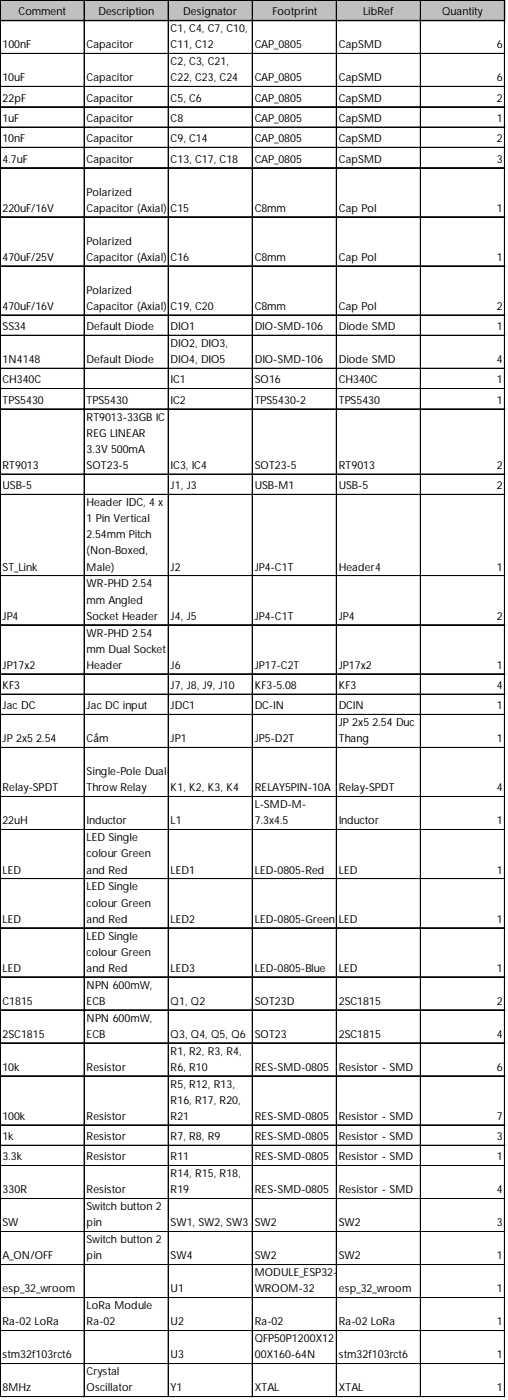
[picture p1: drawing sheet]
<svg xmlns="http://www.w3.org/2000/svg" width="108mm" height="297mm" viewBox="0 0 108 297" stroke-linecap="round" stroke-linejoin="round" font-family="sans-serif">
<defs><g id="words">
<g font-size="2.3">
<text x="3.9" y="3.2">Comment</text>
<text x="20.8" y="3.2">Description</text>
<text x="38.8" y="3.2">Designator</text>
<text x="57.7" y="3.2">Footprint</text>
<text x="76.9" y="3.2">LibRef</text>
<text x="93.7" y="3.2">Quantity</text>
<text x=".5" y="10.2">100nF</text>
<text x="18.3" y="10.2">Capacitor</text>
<text x="36.1" y="6.8">C1, C4, C7, C10,</text>
<text x="36.1" y="10.2">C11, C12</text>
<text x="54" y="10.2">CAP_0805</text>
<text x="71.8" y="10.2">CapSMD</text>
<text x="105.2" y="10.2">6</text>
<text x=".5" y="17.2">10uF</text>
<text x="18.3" y="17.2">Capacitor</text>
<text x="36.1" y="13.8">C2, C3, C21,</text>
<text x="36.1" y="17.2">C22, C23, C24</text>
<text x="54" y="17.2">CAP_0805</text>
<text x="71.8" y="17.2">CapSMD</text>
<text x="105.2" y="17.2">6</text>
<text x=".5" y="21.5">22pF</text>
<text x="18.3" y="21.5">Capacitor</text>
<text x="36.1" y="21.5">C5, C6</text>
<text x="54" y="21.5">CAP_0805</text>
<text x="71.8" y="21.5">CapSMD</text>
<text x="105.2" y="21.5">2</text>
<text x=".5" y="25.8">1uF</text>
<text x="18.3" y="25.8">Capacitor</text>
<text x="36.1" y="25.8">C8</text>
<text x="54" y="25.8">CAP_0805</text>
<text x="71.8" y="25.8">CapSMD</text>
<text x="105.2" y="25.8">1</text>
<text x=".5" y="30.1">10nF</text>
<text x=".5" y="34.5">4.7uF</text>
<text x="18.3" y="30.1">Capacitor</text>
<text x="18.3" y="34.5">Capacitor</text>
<text x="36.1" y="30.1">C9, C14</text>
<text x="36.1" y="34.5">C13, C17, C18</text>
<text x="54" y="30.1">CAP_0805</text>
<text x="54" y="34.5">CAP_0805</text>
<text x="71.8" y="30.1">CapSMD</text>
<text x="71.8" y="34.5">CapSMD</text>
<text x="105.2" y="30.1">2</text>
<text x="105.2" y="34.5">3</text>
<text x="18.3" y="41.4">Polarized</text>
<text x=".5" y="44.9">220uF/16V</text>
<text x="18.3" y="44.9">Capacitor (Axial)</text>
<text x="36.1" y="44.9">C15</text>
<text x="54" y="44.9">C8mm</text>
<text x="71.8" y="44.9">Cap Pol</text>
<text x="105.2" y="44.9">1</text>
<text x="18.3" y="51.8">Polarized</text>
<text x=".5" y="55.3">470uF/25V</text>
<text x="18.3" y="55.3">Capacitor (Axial)</text>
<text x="36.1" y="55.3">C16</text>
<text x="54" y="55.3">C8mm</text>
<text x="71.8" y="55.3">Cap Pol</text>
<text x="105.2" y="55.3">1</text>
<text x=".5" y="65.7">470uF/16V</text>
<text x="18.3" y="62.3">Polarized</text>
<text x="18.3" y="65.7">Capacitor (Axial)</text>
<text x="36.1" y="65.7">C19, C20</text>
<text x="54" y="65.7">C8mm</text>
<text x="71.8" y="65.7">Cap Pol</text>
<text x="105.2" y="65.7">2</text>
<text x=".5" y="70">SS34</text>
<text x="18.3" y="70">Default Diode</text>
<text x="36.1" y="70">DIO1</text>
<text x="54" y="70">DIO-SMD-106</text>
<text x="71.8" y="70">Diode SMD</text>
<text x="105.2" y="70">1</text>
<text x=".5" y="77">1N4148</text>
<text x="18.3" y="77">Default Diode</text>
<text x="36.1" y="73.6">DIO2, DIO3,</text>
<text x="36.1" y="77">DIO4, DIO5</text>
<text x="54" y="77">DIO-SMD-106</text>
<text x="71.8" y="77">Diode SMD</text>
<text x="105.2" y="77">4</text>
<text x=".5" y="81.3">CH340C</text>
<text x="36.1" y="81.3">IC1</text>
<text x="54" y="81.3">SO16</text>
<text x="71.8" y="81.3">CH340C</text>
<text x="105.2" y="81.3">1</text>
<text x=".5" y="85.6">TPS5430</text>
<text x="18.3" y="85.6">TPS5430</text>
<text x="18.3" y="89.2">RT9013-33GB IC</text>
<text x="36.1" y="85.6">IC2</text>
<text x="54" y="85.6">TPS5430-2</text>
<text x="71.8" y="85.6">TPS5430</text>
<text x="105.2" y="85.6">1</text>
<text x="18.3" y="92.6">REG LINEAR</text>
<text x="18.3" y="96">3.3V 500mA</text>
<text x=".5" y="99.4">RT9013</text>
<text x="18.3" y="99.4">SOT23-5</text>
<text x="36.1" y="99.4">IC3, IC4</text>
<text x="54" y="99.4">SOT23-5</text>
<text x="71.8" y="99.4">RT9013</text>
<text x="105.2" y="99.4">2</text>
<text x=".5" y="103.7">USB-5</text>
<text x="18.3" y="107.3">Header IDC, 4 x</text>
<text x="36.1" y="103.7">J1, J3</text>
<text x="54" y="103.7">USB-M1</text>
<text x="71.8" y="103.7">USB-5</text>
<text x="105.2" y="103.7">2</text>
<text x="18.3" y="110.7">1 Pin Vertical</text>
<text x="18.3" y="114.1">2.54mm Pitch</text>
<text x="18.3" y="117.5">(Non-Boxed,</text>
<text x=".5" y="120.9">ST_Link</text>
<text x="18.3" y="120.9">Male)</text>
<text x="18.3" y="124.5">WR-PHD 2.54</text>
<text x="36.1" y="120.9">J2</text>
<text x="54" y="120.9">JP4-C1T</text>
<text x="71.8" y="120.9">Header4</text>
<text x="105.2" y="120.9">1</text>
<text x=".5" y="131.3">JP4</text>
<text x="18.3" y="127.9">mm Angled</text>
<text x="18.3" y="131.3">Socket Header</text>
<text x="36.1" y="131.3">J4, J5</text>
<text x="54" y="131.3">JP4-C1T</text>
<text x="71.8" y="131.3">JP4</text>
<text x="105.2" y="131.3">2</text>
<text x="18.3" y="134.9">WR-PHD 2.54</text>
<text x=".5" y="141.7">JP17x2</text>
<text x="18.3" y="138.3">mm Dual Socket</text>
<text x="18.3" y="141.7">Header</text>
<text x="36.1" y="141.7">J6</text>
<text x="54" y="141.7">JP17-C2T</text>
<text x="71.8" y="141.7">JP17x2</text>
<text x="105.2" y="141.7">1</text>
<text x=".5" y="146">KF3</text>
<text x="36.1" y="146">J7, J8, J9, J10</text>
<text x="54" y="146">KF3-5.08</text>
<text x="71.8" y="146">KF3</text>
<text x="105.2" y="146">4</text>
<text x=".5" y="150.3">Jac DC</text>
<text x="18.3" y="150.3">Jac DC input</text>
<text x="36.1" y="150.3">JDC1</text>
<text x="54" y="150.3">DC-IN</text>
<text x="71.8" y="150.3">DCIN</text>
<text x="71.8" y="153.9">JP 2x5 2.54 Duc</text>
<text x="105.2" y="150.3">1</text>
<text x=".5" y="157.3">JP 2x5 2.54</text>
<text x="18.3" y="157.3">Cắm</text>
<text x="36.1" y="157.3">JP1</text>
<text x="54" y="157.3">JP5-D2T</text>
<text x="71.8" y="157.3">Thang</text>
<text x="105.2" y="157.3">1</text>
<text x=".5" y="167.7">Relay-SPDT</text>
<text x="18.3" y="164.3">Single-Pole Dual-</text>
<text x="18.3" y="167.7">ThrowRelay</text>
<text x="36.1" y="167.7">K1, K2, K3, K4</text>
<text x="54" y="167.7">RELAY5PIN-10A</text>
<text x="71.8" y="167.7">Relay-SPDT</text>
<text x="105.2" y="167.7">4</text>
<text x="54" y="171.3">L-SMD-M-</text>
<text x=".5" y="174.7">22uH</text>
<text x="18.3" y="174.7">Inductor</text>
<text x="18.3" y="178.3">LED Single</text>
<text x="36.1" y="174.7">L1</text>
<text x="54" y="174.7">7.3x4.5</text>
<text x="71.8" y="174.7">Inductor</text>
<text x="105.2" y="174.7">1</text>
<text x=".5" y="185.1">LED</text>
<text x="18.3" y="181.7">colour Green</text>
<text x="18.3" y="185.1">and Red</text>
<text x="36.1" y="185.1">LED1</text>
<text x="54" y="185.1">LED-0805-Red</text>
<text x="71.8" y="185.1">LED</text>
<text x="105.2" y="185.1">1</text>
<text x="18.3" y="188.7">LED Single</text>
<text x=".5" y="195.5">LED</text>
<text x="18.3" y="192.1">colour Green</text>
<text x="18.3" y="195.5">and Red</text>
<text x="36.1" y="195.5">LED2</text>
<text x="54" y="195.5">LED-0805-Green</text>
<text x="71.8" y="195.5">LED</text>
<text x="105.2" y="195.5">1</text>
<text x="18.3" y="199.1">LED Single</text>
<text x="18.3" y="202.5">colour Green</text>
<text x=".5" y="205.9">LED</text>
<text x="18.3" y="205.9">and Red</text>
<text x="18.3" y="209.5">NPN 600mW,</text>
<text x="36.1" y="205.9">LED3</text>
<text x="54" y="205.9">LED-0805-Blue</text>
<text x="71.8" y="205.9">LED</text>
<text x="105.2" y="205.9">1</text>
<text x=".5" y="212.9">C1815</text>
<text x="18.3" y="212.9">ECB</text>
<text x="36.1" y="212.9">Q1, Q2</text>
<text x="54" y="212.9">SOT23D</text>
<text x="71.8" y="212.9">2SC1815</text>
<text x="105.2" y="212.9">2</text>
<text x=".5" y="219.9">2SC1815</text>
<text x="18.3" y="216.5">NPN 600mW,</text>
<text x="18.3" y="219.9">ECB</text>
<text x="36.1" y="219.9">Q3, Q4, Q5, Q6</text>
<text x="54" y="219.9">SOT23</text>
<text x="71.8" y="219.9">2SC1815</text>
<text x="105.2" y="219.9">4</text>
<text x=".5" y="226.9">10k</text>
<text x="18.3" y="226.9">Resistor</text>
<text x="36.1" y="223.5">R1, R2, R3, R4,</text>
<text x="36.1" y="226.9">R6, R10</text>
<text x="54" y="226.9">RES-SMD-0805</text>
<text x="71.8" y="226.9">Resistor - SMD</text>
<text x="105.2" y="226.9">6</text>
<text x="36.1" y="230.5">R5, R12, R13,</text>
<text x="36.1" y="233.9">R16, R17, R20,</text>
<text x=".5" y="237.3">100k</text>
<text x="18.3" y="237.3">Resistor</text>
<text x="36.1" y="237.3">R21</text>
<text x="54" y="237.3">RES-SMD-0805</text>
<text x="71.8" y="237.3">Resistor - SMD</text>
<text x="105.2" y="237.3">7</text>
<text x=".5" y="241.6">1k</text>
<text x=".5" y="245.9">3.3k</text>
<text x="18.3" y="241.6">Resistor</text>
<text x="18.3" y="245.9">Resistor</text>
<text x="36.1" y="241.6">R7, R8, R9</text>
<text x="36.1" y="245.9">R11</text>
<text x="54" y="241.6">RES-SMD-0805</text>
<text x="54" y="245.9">RES-SMD-0805</text>
<text x="71.8" y="241.6">Resistor - SMD</text>
<text x="71.8" y="245.9">Resistor - SMD</text>
<text x="105.2" y="241.6">3</text>
<text x="105.2" y="245.9">1</text>
<text x="36.1" y="249.5">R14, R15, R18,</text>
<text x=".5" y="252.9">330R</text>
<text x="18.3" y="252.9">Resistor</text>
<text x="18.3" y="256.5">Switch button 2</text>
<text x="36.1" y="252.9">R19</text>
<text x="54" y="252.9">RES-SMD-0805</text>
<text x="71.8" y="252.9">Resistor - SMD</text>
<text x="105.2" y="252.9">4</text>
<text x=".5" y="259.9">SW</text>
<text x="18.3" y="259.9">pin</text>
<text x="18.3" y="263.5">Switch button 2</text>
<text x="36.1" y="259.9">SW1, SW2, SW3</text>
<text x="54" y="259.9">SW2</text>
<text x="71.8" y="259.9">SW2</text>
<text x="105.2" y="259.9">3</text>
<text x=".5" y="266.9">A_ON/OFF</text>
<text x="18.3" y="266.9">pin</text>
<text x="36.1" y="266.9">SW4</text>
<text x="54" y="266.9">SW2</text>
<text x="71.8" y="266.9">SW2</text>
<text x="105.2" y="266.9">1</text>
<text x=".5" y="273.9">esp_32_wroom</text>
<text x="36.1" y="273.9">U1</text>
<text x="54" y="270.5">MODULE_ESP32-</text>
<text x="54" y="273.9">WROOM-32</text>
<text x="71.8" y="273.9">esp_32_wroom</text>
<text x="105.2" y="273.9">1</text>
<text x=".5" y="280.9">Ra-02 LoRa</text>
<text x="18.3" y="277.5">LoRa Module</text>
<text x="18.3" y="280.9">Ra-02</text>
<text x="36.1" y="280.9">U2</text>
<text x="54" y="280.9">Ra-02</text>
<text x="71.8" y="280.9">Ra-02 LoRa</text>
<text x="105.2" y="280.9">1</text>
<text x=".5" y="287.9">stm32f103rct6</text>
<text x="36.1" y="287.9">U3</text>
<text x="54" y="284.5">QFP50P1200X12</text>
<text x="54" y="287.9">00X160-64N</text>
<text x="71.8" y="287.9">stm32f103rct6</text>
<text x="105.2" y="287.9">1</text>
<text x="18.3" y="291.5">Crystal</text>
<text x=".5" y="294.9">8MHz</text>
<text x="18.3" y="294.9">Oscillator</text>
<text x="36.1" y="294.9">Y1</text>
<text x="54" y="294.9">XTAL</text>
<text x="71.8" y="294.9">XTAL</text>
<text x="105.2" y="294.9">1</text>
</g>
</g></defs>
<path d="M.1 .1h106.9v4.4h-106.9z" fill="#c0c0c0"/>
<g fill="none" stroke="#000" stroke-width=".21">
<path d="M0 0v296.1M.1 0v296.1M.2 0h106.8M.2 .1h106.8M.2 4.3h106.8M.2 4.4h106.8M.2 11.3h106.8M.2 11.4h106.8M.2 18.3h106.8M.2 18.4h106.8M17.8 .2v295.9M17.9 .2v295.9"/>
<path d="M35.6 .2v295.9M35.7 .2v295.9M53.4 .2v295.9M53.5 .2v295.9M71.2 .2v295.9M71.3 .2v295.9M89 .2v295.9M89.1 .2v295.9M106.8 .2v295.9M106.9 .2v295.9M.2 22.6h106.8M.2 22.7h106.8"/>
<path d="M.2 26.9h106.8M.2 27h106.8M.2 31.2h106.8M.2 31.3h106.8M.2 35.5h106.8M.2 35.6h106.8M.2 45.9h106.8M.2 46h106.8M.2 56.3h106.8M.2 56.4h106.8M.2 66.7h106.8M.2 66.8h106.8"/>
<path d="M.2 71h106.8M.2 71.1h106.8M.2 78h106.8M.2 78.1h106.8M.2 82.3h106.8M.2 82.4h106.8M.2 86.6h106.8M.2 86.7h106.8M.2 100.5h106.8M.2 104.8h106.8M.2 122h106.8M.2 122.1h106.8"/>
<path d="M.2 132.4h106.8M.2 132.5h106.8M.2 142.8h106.8M.2 142.9h106.8M.2 147.1h106.8M.2 147.2h106.8M.2 151.4h106.8M.2 151.5h106.8M.2 158.4h106.8M.2 158.5h106.8M.2 168.8h106.8M.2 168.9h106.8"/>
<path d="M.2 175.8h106.8M.2 175.9h106.8M.2 186.2h106.8M.2 186.3h106.8M.2 196.6h106.8M.2 196.7h106.8M.2 207h106.8M.2 207.1h106.8M.2 214h106.8M.2 214.1h106.8M.2 221h106.8M.2 221.1h106.8"/>
<path d="M.2 228h106.8M.2 228.1h106.8M.2 238.4h106.8M.2 238.5h106.8M.2 242.7h106.8M.2 242.8h106.8M.2 247h106.8M.2 247.1h106.8M.2 254h106.8M.2 254.1h106.8M.2 261h106.8M.2 261.1h106.8"/>
<path d="M.2 268h106.8M.2 268.1h106.8M.2 275h106.8M.2 275.1h106.8M.2 282h106.8M.2 282.1h106.8M.2 289h106.8M.2 289.1h106.8M.2 296h106.8"/>
</g>
<path d="M0 296.1v.1" fill="none" stroke="#d4d4d4" stroke-width=".21"/>
<path d="M0 296.1l.2 .1z" fill="#d4d4d4"/>
<path d="M17.8 296.1v.1" fill="none" stroke="#d4d4d4" stroke-width=".21"/>
<path d="M17.8 296.1l.2 .1z" fill="#d4d4d4"/>
<path d="M35.6 296.1v.1" fill="none" stroke="#d4d4d4" stroke-width=".21"/>
<path d="M35.6 296.1l.2 .1z" fill="#d4d4d4"/>
<path d="M53.4 296.1v.1" fill="none" stroke="#d4d4d4" stroke-width=".21"/>
<path d="M53.4 296.1l.2 .1z" fill="#d4d4d4"/>
<path d="M71.2 296.1v.1" fill="none" stroke="#d4d4d4" stroke-width=".21"/>
<path d="M71.2 296.1l.2 .1z" fill="#d4d4d4"/>
<path d="M89 296.1v.1" fill="none" stroke="#d4d4d4" stroke-width=".21"/>
<path d="M89 296.1l.2 .1z" fill="#d4d4d4"/>
<path d="M106.8 296.1v.1" fill="none" stroke="#d4d4d4" stroke-width=".21"/>
<path d="M106.8 296.1l.2 .1z" fill="#d4d4d4"/>
<path d="M107 0h.1" fill="none" stroke="#d4d4d4" stroke-width=".21"/>
<path d="M107 0l.1 .2z" fill="#d4d4d4"/>
<path d="M107 4.3h.1" fill="none" stroke="#d4d4d4" stroke-width=".21"/>
<path d="M107 4.3l.1 .2z" fill="#d4d4d4"/>
<path d="M107 11.3h.1" fill="none" stroke="#d4d4d4" stroke-width=".21"/>
<path d="M107 11.3l.1 .2z" fill="#d4d4d4"/>
<path d="M107 18.3h.1" fill="none" stroke="#d4d4d4" stroke-width=".21"/>
<path d="M107 18.3l.1 .2z" fill="#d4d4d4"/>
<path d="M107 22.6h.1" fill="none" stroke="#d4d4d4" stroke-width=".21"/>
<path d="M107 22.6l.1 .2z" fill="#d4d4d4"/>
<path d="M107 26.9h.1" fill="none" stroke="#d4d4d4" stroke-width=".21"/>
<path d="M107 26.9l.1 .2z" fill="#d4d4d4"/>
<path d="M107 31.2h.1" fill="none" stroke="#d4d4d4" stroke-width=".21"/>
<path d="M107 31.2l.1 .2z" fill="#d4d4d4"/>
<path d="M107 35.5h.1" fill="none" stroke="#d4d4d4" stroke-width=".21"/>
<path d="M107 35.5l.1 .2z" fill="#d4d4d4"/>
<path d="M107 45.9h.1" fill="none" stroke="#d4d4d4" stroke-width=".21"/>
<path d="M107 45.9l.1 .2z" fill="#d4d4d4"/>
<path d="M107 56.3h.1" fill="none" stroke="#d4d4d4" stroke-width=".21"/>
<path d="M107 56.3l.1 .2z" fill="#d4d4d4"/>
<path d="M107 66.7h.1" fill="none" stroke="#d4d4d4" stroke-width=".21"/>
<path d="M107 66.7l.1 .2z" fill="#d4d4d4"/>
<path d="M107 71h.1" fill="none" stroke="#d4d4d4" stroke-width=".21"/>
<path d="M107 71l.1 .2z" fill="#d4d4d4"/>
<path d="M107 78h.1" fill="none" stroke="#d4d4d4" stroke-width=".21"/>
<path d="M107 78l.1 .2z" fill="#d4d4d4"/>
<path d="M107 82.3h.1" fill="none" stroke="#d4d4d4" stroke-width=".21"/>
<path d="M107 82.3l.1 .2z" fill="#d4d4d4"/>
<path d="M107 86.6h.1" fill="none" stroke="#d4d4d4" stroke-width=".21"/>
<path d="M107 86.6l.1 .2z" fill="#d4d4d4"/>
<path d="M107 100.5h.1" fill="none" stroke="#d4d4d4" stroke-width=".21"/>
<path d="M107 100.5l.1 .1z" fill="#d4d4d4"/>
<path d="M107 104.8h.1" fill="none" stroke="#d4d4d4" stroke-width=".21"/>
<path d="M107 104.8l.1 .1z" fill="#d4d4d4"/>
<path d="M107 122h.1" fill="none" stroke="#d4d4d4" stroke-width=".21"/>
<path d="M107 122l.1 .2z" fill="#d4d4d4"/>
<path d="M107 132.4h.1" fill="none" stroke="#d4d4d4" stroke-width=".21"/>
<path d="M107 132.4l.1 .2z" fill="#d4d4d4"/>
<path d="M107 142.8h.1" fill="none" stroke="#d4d4d4" stroke-width=".21"/>
<path d="M107 142.8l.1 .2z" fill="#d4d4d4"/>
<path d="M107 147.1h.1" fill="none" stroke="#d4d4d4" stroke-width=".21"/>
<path d="M107 147.1l.1 .2z" fill="#d4d4d4"/>
<path d="M107 151.4h.1" fill="none" stroke="#d4d4d4" stroke-width=".21"/>
<path d="M107 151.4l.1 .2z" fill="#d4d4d4"/>
<path d="M107 158.4h.1" fill="none" stroke="#d4d4d4" stroke-width=".21"/>
<path d="M107 158.4l.1 .2z" fill="#d4d4d4"/>
<path d="M107 168.8h.1" fill="none" stroke="#d4d4d4" stroke-width=".21"/>
<path d="M107 168.8l.1 .2z" fill="#d4d4d4"/>
<path d="M107 175.8h.1" fill="none" stroke="#d4d4d4" stroke-width=".21"/>
<path d="M107 175.8l.1 .2z" fill="#d4d4d4"/>
<path d="M107 186.2h.1" fill="none" stroke="#d4d4d4" stroke-width=".21"/>
<path d="M107 186.2l.1 .2z" fill="#d4d4d4"/>
<path d="M107 196.6h.1" fill="none" stroke="#d4d4d4" stroke-width=".21"/>
<path d="M107 196.6l.1 .2z" fill="#d4d4d4"/>
<path d="M107 207h.1" fill="none" stroke="#d4d4d4" stroke-width=".21"/>
<path d="M107 207l.1 .2z" fill="#d4d4d4"/>
<path d="M107 214h.1" fill="none" stroke="#d4d4d4" stroke-width=".21"/>
<path d="M107 214l.1 .2z" fill="#d4d4d4"/>
<path d="M107 221h.1" fill="none" stroke="#d4d4d4" stroke-width=".21"/>
<path d="M107 221l.1 .2z" fill="#d4d4d4"/>
<path d="M107 228h.1" fill="none" stroke="#d4d4d4" stroke-width=".21"/>
<path d="M107 228l.1 .2z" fill="#d4d4d4"/>
<path d="M107 238.4h.1" fill="none" stroke="#d4d4d4" stroke-width=".21"/>
<path d="M107 238.4l.1 .2z" fill="#d4d4d4"/>
<path d="M107 242.7h.1" fill="none" stroke="#d4d4d4" stroke-width=".21"/>
<path d="M107 242.7l.1 .2z" fill="#d4d4d4"/>
<path d="M107 247h.1" fill="none" stroke="#d4d4d4" stroke-width=".21"/>
<path d="M107 247l.1 .2z" fill="#d4d4d4"/>
<path d="M107 254h.1" fill="none" stroke="#d4d4d4" stroke-width=".21"/>
<path d="M107 254l.1 .2z" fill="#d4d4d4"/>
<path d="M107 261h.1" fill="none" stroke="#d4d4d4" stroke-width=".21"/>
<path d="M107 261l.1 .2z" fill="#d4d4d4"/>
<path d="M107 268h.1" fill="none" stroke="#d4d4d4" stroke-width=".21"/>
<path d="M107 268l.1 .2z" fill="#d4d4d4"/>
<path d="M107 275h.1" fill="none" stroke="#d4d4d4" stroke-width=".21"/>
<path d="M107 275l.1 .1z" fill="#d4d4d4"/>
<path d="M107 282h.1" fill="none" stroke="#d4d4d4" stroke-width=".21"/>
<path d="M107 282l.1 .1z" fill="#d4d4d4"/>
<path d="M107 289h.1" fill="none" stroke="#d4d4d4" stroke-width=".21"/>
<path d="M107 289l.1 .1z" fill="#d4d4d4"/>
<path d="M107 296h.1" fill="none" stroke="#d4d4d4" stroke-width=".21"/>
<path d="M107 296l.1 .1z" fill="#d4d4d4"/>
<use href="#words"/>
</svg>
